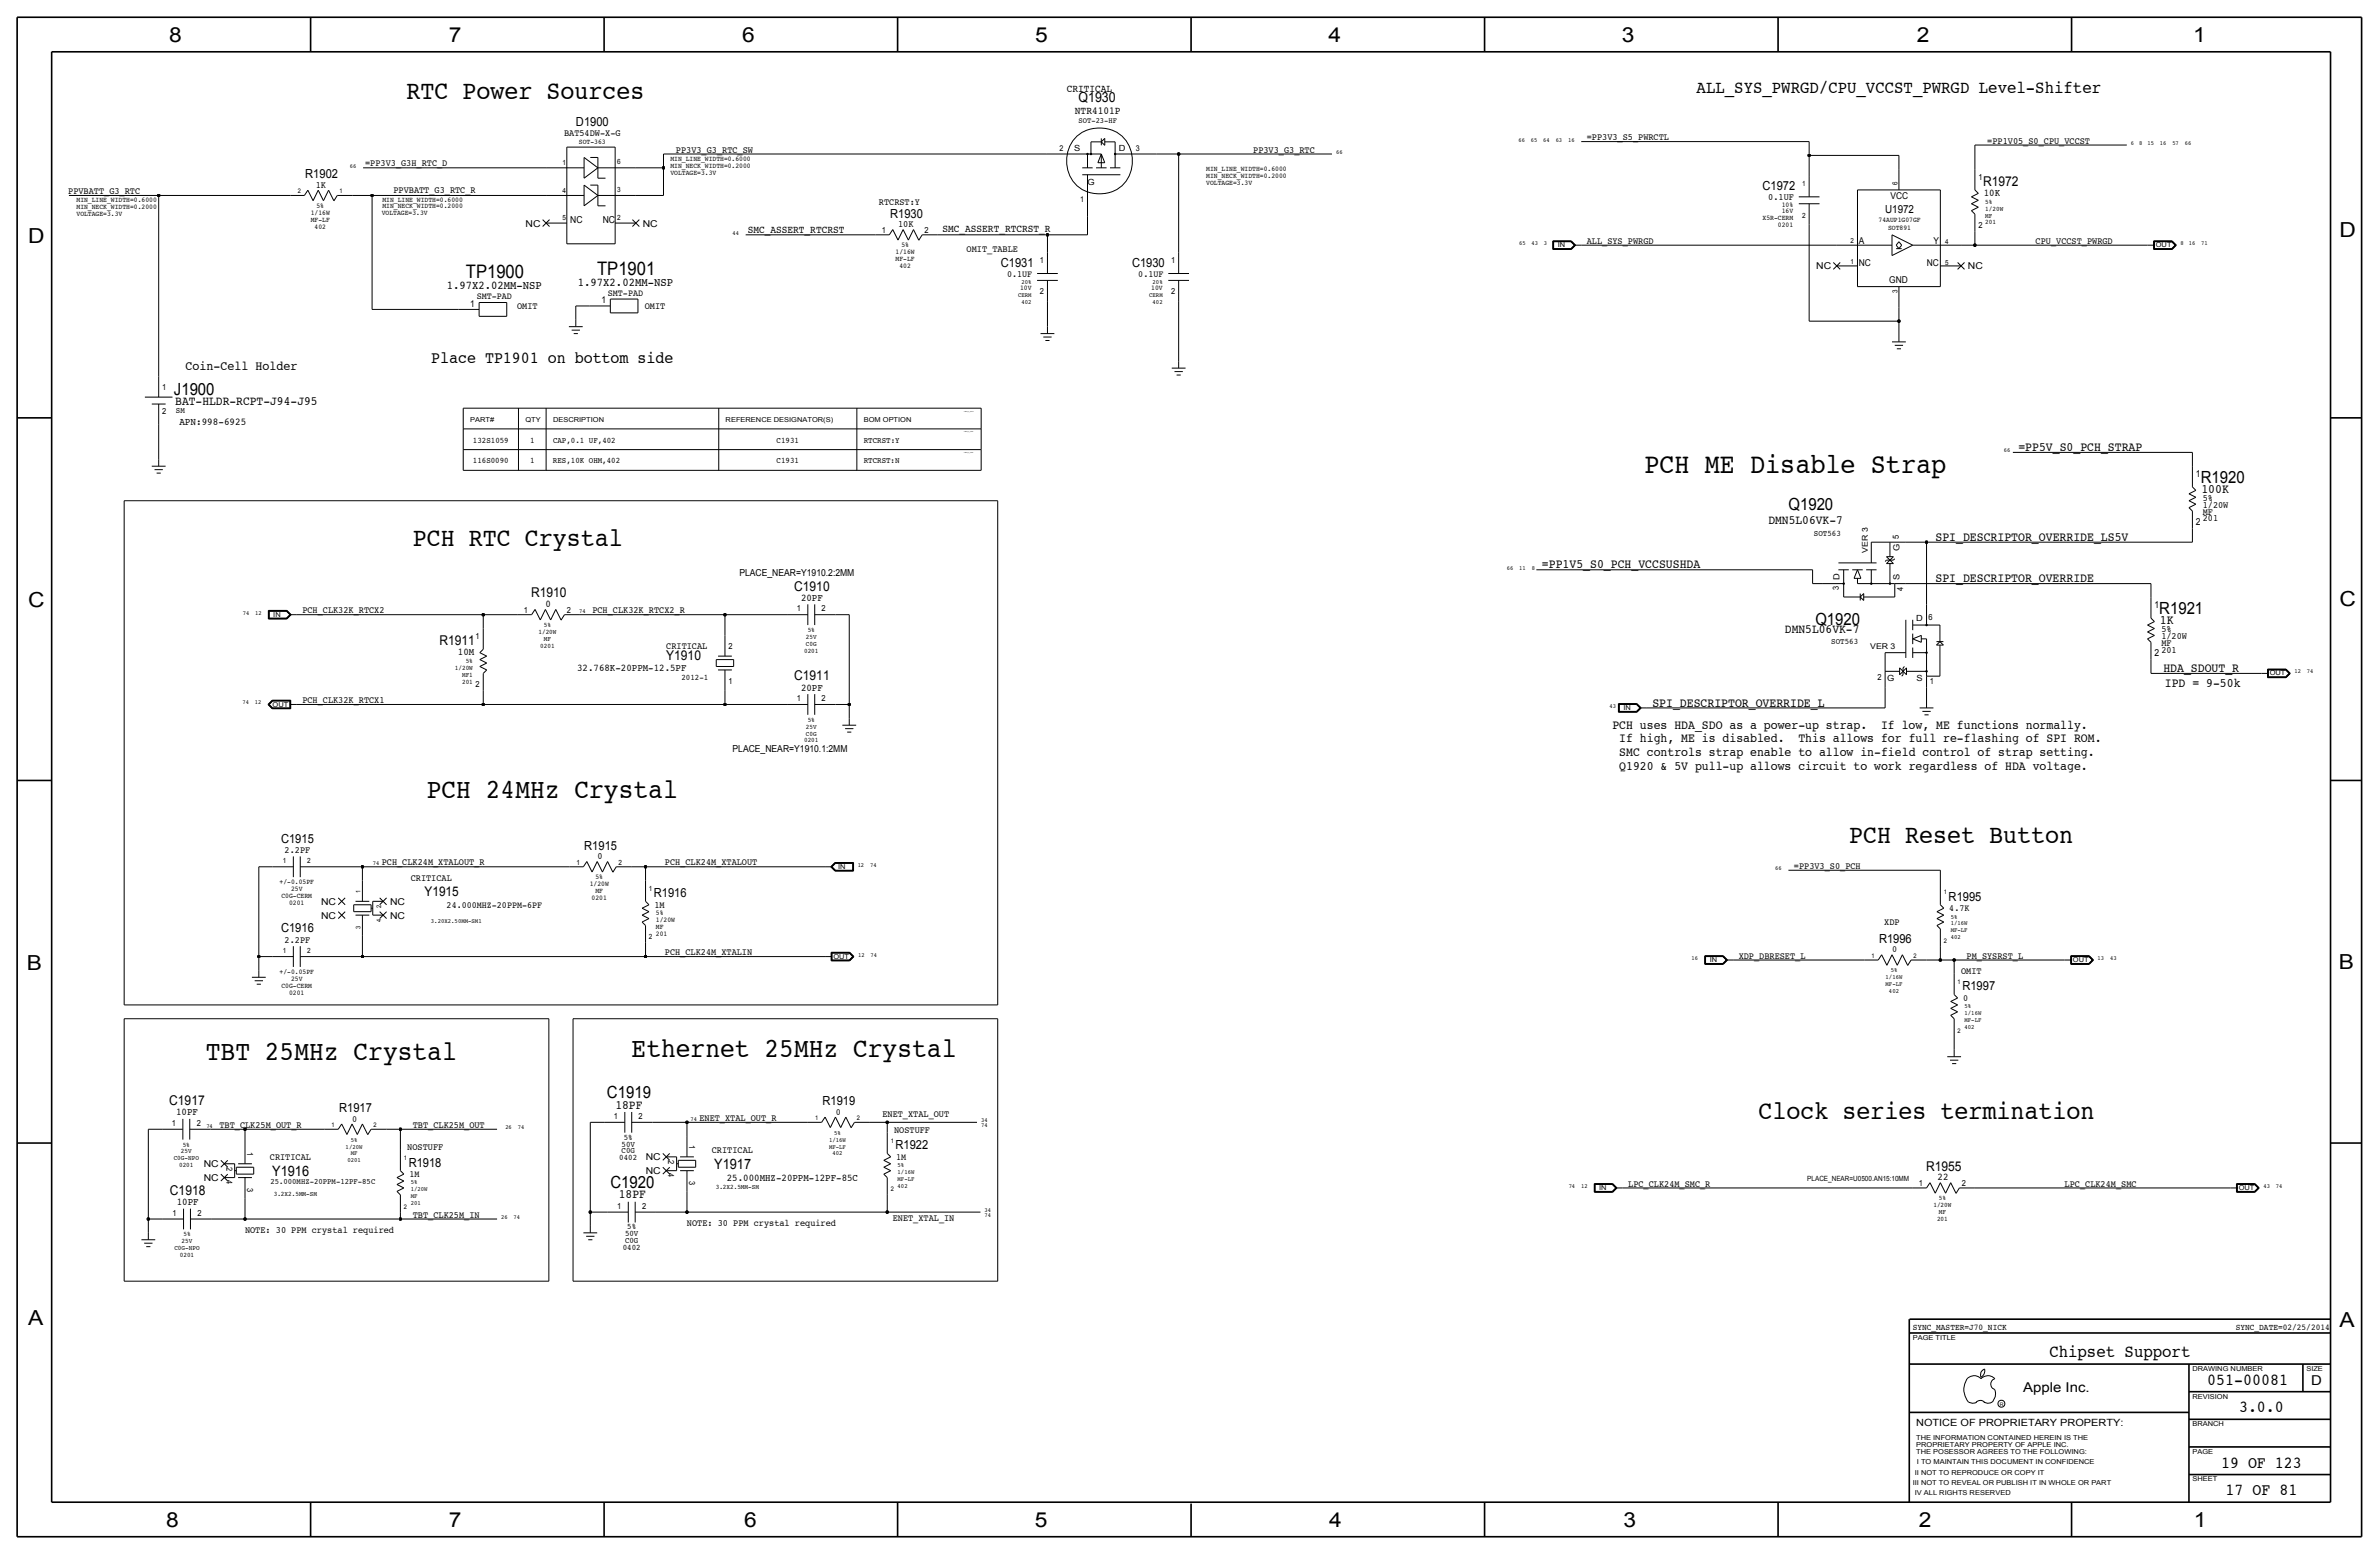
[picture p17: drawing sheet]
<svg xmlns="http://www.w3.org/2000/svg" width="875mm" height="572mm" viewBox="0 0 875 572" stroke-linecap="round" stroke-linejoin="round" font-family="sans-serif">
<defs><g id="words">
<text font-size="10.4" x="604.8" y="174">PCH ME Disable Strap</text>
<g font-size="10.1">
<text x="157" y="293.4">PCH 24MHz Crystal</text>
<text x="75.7" y="389.9">TBT 25MHz Crystal</text>
<text x="232.3" y="388.6">Ethernet 25MHz Crystal</text>
</g>
<g font-size="9.6">
<text x="149.5" y="36.3">RTC Power Sources</text>
<text x="151.8" y="200.7">PCH RTC Crystal</text>
<text x="680.1" y="309.9">PCH Reset Button</text>
<text x="646.8" y="411.5">Clock series termination</text>
</g>
<g font-size="7.6">
<text x="62.2" y="15.5">8</text>
<text x="165" y="15.5">7</text>
<text x="273" y="15.5">6</text>
<text x="380.7" y="15.5">5</text>
<text x="488.6" y="15.5">4</text>
<text x="596.6" y="15.5">3</text>
<text x="705.1" y="15.5">2</text>
<text x="806.7" y="15.5">1</text>
<text x="10.4" y="89.4">D</text>
<text x="860.5" y="87.1">D</text>
<text x="10.4" y="223.3">C</text>
<text x="860.5" y="222.8">C</text>
<text x="9.8" y="356.6">B</text>
<text x="860.2" y="356.4">B</text>
<text x="10.4" y="487.4">A</text>
<text x="860.5" y="488.2">A</text>
<text x="61.2" y="561.6">8</text>
<text x="165" y="561.6">7</text>
<text x="273.8" y="561.6">6</text>
<text x="380.7" y="561.6">5</text>
<text x="488.9" y="561.6">4</text>
<text x="597.1" y="561.6">3</text>
<text x="705.8" y="561.6">2</text>
<text x="806.9" y="561.6">1</text>
</g>
<g font-size="6.8">
<text x="219.6" y="101.1">TP1901</text>
<text x="171.4" y="102.4">TP1900</text>
</g>
<g font-size="6.5">
<text x="624.1" y="34.3">ALL_SYS_PWRGD/CPU_VCCST_PWRGD Level-Shifter</text>
<text x="753.8" y="499.1">Chipset Support</text>
</g>
<g font-size="6.2">
<text x="158.6" y="133.4">Place TP1901 on bottom side</text>
<text x="64" y="145.3">J1900</text>
<text x="809.4" y="177.5">R1920</text>
<text x="657.8" y="187.7">Q1920</text>
<text x="794.2" y="225.8">R1921</text>
<text x="667.7" y="229.9">Q1920</text>
<text x="223.2" y="403.9">C1919</text>
<text x="224.5" y="436.9">C1920</text>
<text x="811.9" y="509.3">051-00081</text>
<text x="823.6" y="519.4">3.0.0</text>
<text x="817" y="539.8">19 OF 123</text>
<text x="818.6" y="549.9">17 OF 81</text>
</g>
<g font-size="5.3">
<text x="262.7" y="429.8">Y1917</text>
<text x="100.1" y="432.3">Y1916</text>
</g>
<text font-size="5.1" x="396.7" y="37.6">Q1930</text>
<g font-size="5">
<text x="729.4" y="68.3">R1972</text>
<text x="195.4" y="219.7">R1910</text>
<text x="292.1" y="217.2">C1910</text>
<text x="161.7" y="237.2">R1911</text>
<text x="245.1" y="242.6">Y1910</text>
<text x="292.1" y="250.2">C1911</text>
<text x="62.3" y="406.4">C1917</text>
<text x="708.4" y="430.5">R1955</text>
<text x="62.5" y="439.4">C1918</text>
<text x="850.1" y="509.3">D</text>
<text x="744.2" y="511.8">Apple Inc.</text>
</g>
<text font-size="4.9" x="156.2" y="329.4">Y1915</text>
<text font-size="4.8" x="68.2" y="135.9">Coin-Cell Holder</text>
<g font-size="4.7">
<text x="64.5" y="148.8">BAT-HLDR-RCPT-J94-J95</text>
<text x="742.4" y="165.9">=PP5V_S0_PCH_STRAP</text>
<text x="809.7" y="181.4">100K</text>
<text x="650.4" y="192.5">DMN5L06VK-7</text>
<text x="711.9" y="198.9">SPI_DESCRIPTOR_OVERRIDE_LS5V</text>
<text x="567.1" y="209">=PP1V5_S0_PCH_VCCSUSHDA</text>
<text x="711.9" y="214.1">SPI_DESCRIPTOR_OVERRIDE</text>
<text x="656.5" y="232.7">DMN5L06VK-7</text>
<text x="794.5" y="229.6">1K</text>
<text x="795.7" y="247.1">HDA_SDOUT_R</text>
<text x="796.2" y="252.7">IPD = 9-50k</text>
<text x="607.8" y="259.8">SPI_DESCRIPTOR_OVERRIDE_L</text>
<text x="593" y="268">PCH uses HDA_SDO as a power-up strap.</text>
<text x="691.9" y="268">If low, ME functions normally.</text>
<text x="595.6" y="273.1">If high, ME is disabled.</text>
<text x="661.5" y="273.1">This allows for full re-flashing of SPI ROM.</text>
<text x="595.6" y="278.1">SMC controls strap enable to allow in-field control of strap setting.</text>
<text x="595.6" y="283.2">Q1920 &amp; 5V pull-up allows circuit to work regardless of HDA voltage.</text>
<text x="226.4" y="407.7">18PF</text>
<text x="227.6" y="440.7">18PF</text>
</g>
<g font-size="4.6">
<text x="211.9" y="46.2">D1900</text>
<text x="112.3" y="65.5">R1902</text>
<text x="648.3" y="69.9">C1972</text>
<text x="327.4" y="80">R1930</text>
<text x="368.1" y="98">C1931</text>
<text x="416.4" y="98">C1930</text>
<text x="103.4" y="309.9">C1915</text>
<text x="214.9" y="312.4">R1915</text>
<text x="240.5" y="329.9">R1916</text>
<text x="716.7" y="331.2">R1995</text>
<text x="103.4" y="342.9">C1916</text>
<text x="691.2" y="346.7">R1996</text>
<text x="721.8" y="364.2">R1997</text>
<text x="302.5" y="406.4">R1919</text>
<text x="124.7" y="408.9">R1917</text>
<text x="329.4" y="422.7">R1922</text>
<text x="150.3" y="429">R1918</text>
</g>
<g font-size="4.4">
<text x="164.3" y="106.4">1.97X2.02MM-NSP</text>
<text x="212.6" y="105.2">1.97X2.02MM-NSP</text>
</g>
<text font-size="4.1" x="693.4" y="78.2">U1972</text>
<g font-size="3.9">
<text x="392.4" y="33.8">CRITICAL</text>
<text x="395.4" y="41.8">NTR4101P</text>
<text x="275" y="85.9">SMC_ASSERT_RTCRST</text>
<text x="346.7" y="85.3">SMC_ASSERT_RTCRST_R</text>
</g>
<g font-size="3.8">
<text x="729.7" y="72.1">10K</text>
<text x="66" y="156.2">APN:998-6925</text>
<text x="294.6" y="221">20PF</text>
<text x="200.6" y="223.3">0</text>
<text x="168.4" y="241">10M</text>
<text x="212.3" y="246.6">32.768K-20PPM-12.5PF</text>
<text x="294.6" y="254">20PF</text>
<text x="64.8" y="410.2">10PF</text>
<text x="267.4" y="434.3">25.000MHZ-20PPM-12PF-85C</text>
<text x="712.7" y="434.1">22</text>
<text x="65" y="443.2">10PF</text>
</g>
<text font-size="3.7" x="704.8" y="524.5">NOTICE OF PROPRIETARY PROPERTY:</text>
<g font-size="3.5">
<text x="207.5" y="50">BAT54DW-X-G</text>
<text x="583.6" y="51.6">=PP3V3_S5_PWRCTL</text>
<text x="731" y="52.8">=PP1V05_S0_CPU_VCCST</text>
<text x="248.6" y="56.1">PP3V3_G3_RTC_SW</text>
<text x="461" y="56.1">PP3V3_G3_RTC</text>
<text x="134.3" y="61.2">=PP3V3_G3H_RTC_D</text>
<text x="25.1" y="71.4">PPVBATT_G3_RTC</text>
<text x="116.2" y="69.1">1K</text>
<text x="144.7" y="71.1">PPVBATT_G3_RTC_R</text>
<text x="323.3" y="75.4">RTCRST:Y</text>
<text x="650.4" y="73.7">0.1UF</text>
<text x="695.4" y="73.2">VCC</text>
<text x="193.3" y="83.3">NC</text>
<text x="209.8" y="82">NC</text>
<text x="221.7" y="82">NC</text>
<text x="236.4" y="83.3">NC</text>
<text x="330.4" y="83.6">10K</text>
<text x="583.6" y="89.7">ALL_SYS_PWRGD</text>
<text x="683.7" y="89.7">A</text>
<text x="711.1" y="89.7">Y</text>
<text x="748.7" y="89.7">CPU_VCCST_PWRGD</text>
<text x="355.5" y="92.7">OMIT_TABLE</text>
<text x="370.4" y="101.9">0.1UF</text>
<text x="418.7" y="101.9">0.1UF</text>
<text x="668" y="99.1">NC</text>
<text x="683.7" y="97.8">NC</text>
<text x="708.7" y="97.8">NC</text>
<text x="723.8" y="99.1">NC</text>
<text x="694.9" y="104.1">GND</text>
<text x="173" y="112.8">1</text>
<text x="175.3" y="110">SMT-PAD</text>
<text x="190.2" y="113.8">OMIT</text>
<text x="221.2" y="111.5">1</text>
<text x="223.6" y="108.7">SMT-PAD</text>
<text x="237.2" y="113.8">OMIT</text>
<text x="807.7" y="175.3">1</text>
<text x="810.2" y="184.2">5%</text>
<text x="810.2" y="191.8">201</text>
<text x="810.2" y="186.7">1/20W</text>
<text x="810.2" y="189.2">MF</text>
<text x="807.7" y="193">2</text>
<text x="272" y="211.8">PLACE_NEAR=Y1910.2:2MM</text>
<text x="111.2" y="225.6">PCH_CLK32K_RTCX2</text>
<text x="217.9" y="225.6">PCH_CLK32K_RTCX2_R</text>
<text x="792.4" y="223.5">1</text>
<text x="795" y="232.4">5%</text>
<text x="245.1" y="238.8">CRITICAL</text>
<text x="795" y="234.9">1/20W</text>
<text x="795" y="237.5">MF</text>
<text x="792.4" y="241.3">2</text>
<text x="795" y="240">201</text>
<text x="111.2" y="258.6">PCH_CLK32K_RTCX1</text>
<text x="269.4" y="276.6">PLACE_NEAR=Y1910.1:2MM</text>
<text x="104.7" y="313.7">2.2PF</text>
<text x="219.7" y="316">0</text>
<text x="140.4" y="318.3">PCH_CLK24M_XTALOUT_R</text>
<text x="151.1" y="323.9">CRITICAL</text>
<text x="244.6" y="318.3">PCH_CLK24M_XTALOUT</text>
<text x="659.8" y="319.5">=PP3V3_S0_PCH</text>
<text x="118.1" y="332.7">NC</text>
<text x="143.5" y="332.7">NC</text>
<text x="164.3" y="334">24.000MHZ-20PPM-6PF</text>
<text x="240.7" y="333.8">1M</text>
<text x="717" y="335">4.7K</text>
<text x="118.1" y="337.8">NC</text>
<text x="143.5" y="337.8">NC</text>
<text x="693.1" y="340.4">XDP</text>
<text x="104.7" y="346.7">2.2PF</text>
<text x="244.6" y="351.3">PCH_CLK24M_XTALIN</text>
<text x="639.5" y="352.6">XDP_DBRESET_L</text>
<text x="696" y="350.3">0</text>
<text x="723.3" y="352.6">PM_SYSRST_L</text>
<text x="721.3" y="358.1">OMIT</text>
<text x="722.1" y="368">0</text>
<text x="129.6" y="412.5">0</text>
<text x="257.3" y="412.2">ENET_XTAL_OUT_R</text>
<text x="307.4" y="410">0</text>
<text x="324.6" y="411">ENET_XTAL_OUT</text>
<text x="80.7" y="414.8">TBT_CLK25M_OUT_R</text>
<text x="151.8" y="414.8">TBT_CLK25M_OUT</text>
<text x="328.9" y="416.6">NOSTUFF</text>
<text x="149.8" y="422.9">NOSTUFF</text>
<text x="261.8" y="424.2">CRITICAL</text>
<text x="74.9" y="429.3">NC</text>
<text x="99.3" y="426.7">CRITICAL</text>
<text x="237.5" y="431.8">NC</text>
<text x="237.5" y="426.7">NC</text>
<text x="329.6" y="426.5">1M</text>
<text x="74.9" y="434.3">NC</text>
<text x="150.6" y="432.8">1M</text>
<text x="598.9" y="436.4">LPC_CLK24M_SMC_R</text>
<text x="759.4" y="436.4">LPC_CLK24M_SMC</text>
<text x="151.8" y="447.8">TBT_CLK25M_IN</text>
<text x="328.4" y="449.1">ENET_XTAL_IN</text>
<text x="90.1" y="453.4">NOTE: 30 PPM crystal required</text>
<text x="252.7" y="450.9">NOTE: 30 PPM crystal required</text>
</g>
<g font-size="3.2">
<text x="703.5" y="488.9">SYNC_MASTER=J70_NICK</text>
<text x="822.3" y="488.9">SYNC_DATE=02/25/2014</text>
</g>
<g font-size="3.1">
<text x="395" y="55.4">S</text>
<text x="411.5" y="55.4">D</text>
<text x="399.9" y="68.1">G</text>
<text x="727.7" y="66">1</text>
<text x="727.7" y="83.8">2</text>
<text x="324.3" y="85.6">1</text>
<text x="340.1" y="85.6">2</text>
<text x="382.5" y="96.8">1</text>
<text x="430.7" y="96.8">1</text>
<text x="382.5" y="108.2">2</text>
<text x="430.7" y="108.2">2</text>
<text x="59.6" y="143.5">1</text>
<text x="59.6" y="152.4">2</text>
<text x="64.7" y="151.9">SM</text>
<text x="173.9" y="162.8">132S1059</text>
<text x="195" y="162.8">1</text>
<text x="203.4" y="162.8">CAP,0.1 UF,402</text>
<text x="285.6" y="162.8">C1931</text>
<text x="317.7" y="162.8">RTCRST:Y</text>
<text x="173.9" y="170.4">116S0090</text>
<text x="195" y="170.4">1</text>
<text x="203.4" y="170.4">RES,10K OHM,402</text>
<text x="285.6" y="170.4">C1931</text>
<text x="317.7" y="170.4">RTCRST:N</text>
<text x="667.2" y="197.1">SOT563</text>
<text x="698.4" y="198.1" transform="rotate(-90 698.4 198.1)">5</text>
<text x="698.7" y="202.8" transform="rotate(-90 698.7 202.8)">G</text>
<text x="676.6" y="213.3" transform="rotate(-90 676.6 213.3)">D</text>
<text x="698.7" y="213.2" transform="rotate(-90 698.7 213.2)">S</text>
<text x="676.4" y="216.9" transform="rotate(-90 676.4 216.9)">3</text>
<text x="700" y="217.4" transform="rotate(-90 700 217.4)">4</text>
<text x="192.7" y="225.3">1</text>
<text x="208.5" y="225.3">2</text>
<text x="293.1" y="224.8">1</text>
<text x="302.2" y="224.8">2</text>
<text x="704.8" y="228.3">D</text>
<text x="709.4" y="228.1">6</text>
<text x="175" y="235">1</text>
<text x="267.9" y="238.8">2</text>
<text x="673.6" y="236.7">SOT563</text>
<text x="250.6" y="250.2">2012-1</text>
<text x="267.9" y="251.5">1</text>
<text x="690.6" y="250.2">2</text>
<text x="694.1" y="250.4">G</text>
<text x="704.9" y="250.4">S</text>
<text x="709.9" y="251.7">1</text>
<text x="175" y="252.7">2</text>
<text x="293.1" y="257.8">1</text>
<text x="302.2" y="257.8">2</text>
<text x="225.8" y="411.5">1</text>
<text x="234.9" y="411.5">2</text>
<text x="63.2" y="414">1</text>
<text x="72.3" y="414">2</text>
<text x="229.4" y="419.1">5%</text>
<text x="90.9" y="423.7" transform="rotate(90 90.9 423.7)">1</text>
<text x="228.6" y="424.2">C0G</text>
<text x="228.6" y="421.6">50V</text>
<text x="253.4" y="421.1" transform="rotate(90 253.4 421.1)">1</text>
<text x="83.3" y="429" transform="rotate(90 83.3 429)">2</text>
<text x="227.8" y="426.7">0402</text>
<text x="245.8" y="426.5" transform="rotate(90 245.8 426.5)">2</text>
<text x="245.8" y="431.5" transform="rotate(90 245.8 431.5)">4</text>
<text x="83.3" y="434.1" transform="rotate(90 83.3 434.1)">4</text>
<text x="90.9" y="436.9" transform="rotate(90 90.9 436.9)">3</text>
<text x="253.4" y="434.3" transform="rotate(90 253.4 434.3)">3</text>
<text x="705.8" y="436.1">1</text>
<text x="721.6" y="436.1">2</text>
<text x="63.4" y="447">1</text>
<text x="72.6" y="447">2</text>
<text x="227" y="444.5">1</text>
<text x="236.2" y="444.5">2</text>
<text x="229.9" y="454.7">50V</text>
<text x="230.7" y="452.1">5%</text>
<text x="229.1" y="459.7">0402</text>
<text x="229.9" y="457.2">C0G</text>
</g>
<text font-size="3" x="99.5" y="435.6">25.000MHZ-20PPM-12PF-85C</text>
<g font-size="2.9">
<text x="396.7" y="45.2">SOT-23-HF</text>
<text x="389.7" y="55.4">2</text>
<text x="417.8" y="55.4">3</text>
<text x="397.3" y="74.4">1</text>
<text x="687" y="203.2" transform="rotate(-90 687 203.2)">VER 3</text>
<text x="687.9" y="238.8">VER 3</text>
</g>
<g font-size="2.6">
<text x="213" y="53.1">SOT-363</text>
<text x="246.6" y="59.2">MIN_LINE_WIDTH=0.6000</text>
<text x="206.9" y="60.7">1</text>
<text x="227" y="60.5">6</text>
<text x="246.6" y="64.3">VOLTAGE=3.3V</text>
<text x="246.6" y="61.7">MIN_NECK_WIDTH=0.2000</text>
<text x="443.7" y="65.5">MIN_NECK_WIDTH=0.2000</text>
<text x="443.7" y="63">MIN_LINE_WIDTH=0.6000</text>
<text x="206.9" y="70.9">4</text>
<text x="227" y="70.6">3</text>
<text x="443.7" y="68.1">VOLTAGE=3.3V</text>
<text x="662.9" y="68.6">1</text>
<text x="697.9" y="68.1" transform="rotate(-90 697.9 68.1)">6</text>
<text x="28.1" y="74.4">MIN_LINE_WIDTH=0.6000</text>
<text x="28.1" y="77">MIN_NECK_WIDTH=0.2000</text>
<text x="116.4" y="76.5">5%</text>
<text x="140.7" y="74.2">MIN_LINE_WIDTH=0.6000</text>
<text x="140.7" y="76.5">MIN_NECK_WIDTH=0.2000</text>
<text x="655.4" y="76.2">10%</text>
<text x="28.1" y="79.5">VOLTAGE=3.3V</text>
<text x="114.3" y="79">1/16W</text>
<text x="114.3" y="81.5">MF-LF</text>
<text x="140.4" y="79">VOLTAGE=3.3V</text>
<text x="206.9" y="81">5</text>
<text x="227" y="80.8">2</text>
<text x="648.3" y="81">X5R-CERM</text>
<text x="654" y="83.6">0201</text>
<text x="655.4" y="78.5">16V</text>
<text x="662.9" y="80">2</text>
<text x="691" y="81.6">74AUP1G07GF</text>
<text x="115.7" y="84.1">402</text>
<text x="680.7" y="89.4">2</text>
<text x="694.5" y="84.4">SOT891</text>
<text x="715.5" y="89.7">4</text>
<text x="329.4" y="93.5">1/16W</text>
<text x="331.5" y="90.9">5%</text>
<text x="329.4" y="96">MF-LF</text>
<text x="330.8" y="98.6">402</text>
<text x="680.7" y="97">1</text>
<text x="715.5" y="97.3">5</text>
<text x="375.2" y="106.7">10V</text>
<text x="423.5" y="106.7">10V</text>
<text x="697.9" y="107.7" transform="rotate(-90 697.9 107.7)">3</text>
<text x="104.1" y="317.5">1</text>
<text x="113" y="317.5">2</text>
<text x="212" y="318">1</text>
<text x="219" y="323.3">5%</text>
<text x="227.5" y="318">2</text>
<text x="102.8" y="325.1">+/-0.05PF</text>
<text x="107.1" y="327.7">25V</text>
<text x="216.9" y="325.9">1/20W</text>
<text x="219" y="328.4">MF</text>
<text x="238.7" y="327.7">1</text>
<text x="103.5" y="330.2">C0G-CERM</text>
<text x="106.4" y="332.7">0201</text>
<text x="217.6" y="331">0201</text>
<text x="241.2" y="336.6">5%</text>
<text x="241.2" y="339.1">1/20W</text>
<text x="241.2" y="341.6">MF</text>
<text x="238.7" y="345.4">2</text>
<text x="241.2" y="344.2">201</text>
<text x="104.1" y="350.5">1</text>
<text x="113" y="350.5">2</text>
<text x="102.8" y="358.1">+/-0.05PF</text>
<text x="103.5" y="363.2">C0G-CERM</text>
<text x="106.4" y="365.8">0201</text>
<text x="107.1" y="360.7">25V</text>
<text x="664.8" y="434.3">PLACE_NEAR=U0500.AN15:10MM</text>
</g>
<g font-size="2.5">
<text x="730.2" y="74.9">5%</text>
<text x="730.2" y="77.5">1/20W</text>
<text x="730.2" y="82.5">201</text>
<text x="730.2" y="80">MF</text>
<text x="573" y="90.9">IN</text>
<text x="792.9" y="90.9">OUT</text>
<text x="172.9" y="155.2">PART#</text>
<text x="193.2" y="155.2">QTY</text>
<text x="203.4" y="155.2">DESCRIPTION</text>
<text x="266.9" y="155.2">REFERENCE DESIGNATOR(S)</text>
<text x="317.7" y="155.2">BOM OPTION</text>
<text x="100.5" y="226.8">IN</text>
<text x="198.1" y="233.2">1/20W</text>
<text x="200" y="230.6">5%</text>
<text x="297.1" y="232.4">5%</text>
<text x="198.7" y="238.3">0201</text>
<text x="200" y="235.7">MF</text>
<text x="296.4" y="235">25V</text>
<text x="296.4" y="237.5">C0G</text>
<text x="171.3" y="243.8">5%</text>
<text x="295.7" y="240">0201</text>
<text x="167.3" y="246.4">1/20W</text>
<text x="170" y="251.5">201</text>
<text x="170" y="248.9">MF1</text>
<text x="834.8" y="248.4">OUT</text>
<text x="100.3" y="259.8">OUT</text>
<text x="597.1" y="261.1">IN</text>
<text x="296.4" y="268">25V</text>
<text x="297.1" y="265.4">5%</text>
<text x="295.7" y="273.1">0201</text>
<text x="296.4" y="270.5">C0G</text>
<text x="308.3" y="319.5">IN</text>
<text x="306.5" y="352.6">OUT</text>
<text x="628.9" y="353.8">IN</text>
<text x="762.5" y="353.8">OUT</text>
<text x="66.5" y="424.2">25V</text>
<text x="67.2" y="421.6">5%</text>
<text x="63.9" y="426.7">C0G-NPO</text>
<text x="65.9" y="429.3">0201</text>
<text x="263.3" y="437.4">3.2X2.5MM-SM</text>
<text x="588.2" y="437.6">IN</text>
<text x="823.4" y="437.6">OUT</text>
<text x="100.7" y="439.9">3.2X2.5MM-SM</text>
<text x="711.1" y="444">1/20W</text>
<text x="713.1" y="441.5">5%</text>
<text x="712.5" y="449.1">201</text>
<text x="713.1" y="446.5">MF</text>
<text x="67.5" y="454.7">5%</text>
<text x="64.1" y="459.7">C0G-NPO</text>
<text x="66.8" y="457.2">25V</text>
<text x="66.1" y="462.3">0201</text>
<text x="703.5" y="492.8">PAGE TITLE</text>
<text x="806.4" y="504.2">DRAWING NUMBER</text>
<text x="848.3" y="504.2">SIZE</text>
<text x="806.4" y="514.4">REVISION</text>
<text x="806.4" y="524.5">BRANCH</text>
<text x="704.8" y="532.1">PROPRIETARY PROPERTY OF APPLE INC.</text>
<text x="704.8" y="529.6">THE INFORMATION CONTAINED HEREIN IS THE</text>
<text x="704.8" y="534.7">THE POSESSOR AGREES TO THE FOLLOWING:</text>
<text x="705.1" y="538.5">I TO MAINTAIN THIS DOCUMENT IN CONFIDENCE</text>
<text x="806.4" y="534.7">PAGE</text>
<text x="704.3" y="542.3">II NOT TO REPRODUCE OR COPY IT</text>
<text x="806.4" y="544.8">SHEET</text>
<text x="703.5" y="546.1">III NOT TO REVEAL OR PUBLISH IT IN WHOLE OR PART</text>
<text x="704.3" y="549.9">IV ALL RIGHTS RESERVED</text>
</g>
<g font-size="2.3">
<text x="558.5" y="52.1">66</text>
<text x="563.1" y="52.1">65</text>
<text x="567.6" y="52.1">64</text>
<text x="572.2" y="52.1">63</text>
<text x="576.8" y="52.1">16</text>
<text x="783.8" y="53.3">6</text>
<text x="786.8" y="53.3">8</text>
<text x="789.9" y="53.3">15</text>
<text x="794.5" y="53.3">16</text>
<text x="799" y="53.3">57</text>
<text x="803.6" y="53.3">66</text>
<text x="491.4" y="56.6">66</text>
<text x="128.7" y="61.7">66</text>
<text x="109.5" y="71.1">2</text>
<text x="124.9" y="71.1">1</text>
<text x="269.4" y="86.4">44</text>
<text x="558.7" y="90.2">65</text>
<text x="563.3" y="90.2">43</text>
<text x="567.9" y="90.2">3</text>
<text x="802" y="90.2">8</text>
<text x="805.1" y="90.2">16</text>
<text x="809.7" y="90.2">71</text>
<text x="375.7" y="104.4">20%</text>
<text x="423.9" y="104.4">20%</text>
<text x="374.4" y="109.2">CERM</text>
<text x="375.7" y="111.8">402</text>
<text x="422.7" y="109.2">CERM</text>
<text x="423.9" y="111.8">402</text>
<text x="737.1" y="166.4">66</text>
<text x="554.2" y="209.6">66</text>
<text x="558.8" y="209.6">11</text>
<text x="563.4" y="209.6">8</text>
<text x="89.3" y="226.1">74</text>
<text x="93.9" y="226.1">12</text>
<text x="213.1" y="225.6">74</text>
<text x="843.9" y="247.7">12</text>
<text x="848.5" y="247.7">74</text>
<text x="89.2" y="259.1">74</text>
<text x="93.7" y="259.1">12</text>
<text x="592" y="260.4">43</text>
<text x="137.1" y="318.3">74</text>
<text x="315.5" y="318.8">12</text>
<text x="320" y="318.8">74</text>
<text x="653" y="320">66</text>
<text x="132.5" y="328.5" transform="rotate(-90 132.5 328.5)">1</text>
<text x="715" y="328.9">1</text>
<text x="140.2" y="333.8" transform="rotate(-90 140.2 333.8)">2</text>
<text x="132.5" y="341.7" transform="rotate(-90 132.5 341.7)">3</text>
<text x="140.2" y="338.9" transform="rotate(-90 140.2 338.9)">4</text>
<text x="158.5" y="339.3">3.20X2.50MM-SM1</text>
<text x="717.5" y="340.4">1/16W</text>
<text x="717.5" y="337.8">5%</text>
<text x="715" y="346.7">2</text>
<text x="717.5" y="342.9">MF-LF</text>
<text x="717.5" y="345.4">402</text>
<text x="315.6" y="351.8">12</text>
<text x="320.2" y="351.8">74</text>
<text x="622.2" y="353.1">16</text>
<text x="688.4" y="352.3">1</text>
<text x="703.8" y="352.3">2</text>
<text x="771.6" y="353.1">13</text>
<text x="776.1" y="353.1">43</text>
<text x="695.4" y="357.6">5%</text>
<text x="693.6" y="362.7">MF-LF</text>
<text x="693.6" y="360.2">1/16W</text>
<text x="694.8" y="365.3">402</text>
<text x="720" y="362">1</text>
<text x="722.6" y="370.8">5%</text>
<text x="722.6" y="373.4">1/16W</text>
<text x="722.6" y="375.9">MF-LF</text>
<text x="720" y="379.7">2</text>
<text x="722.6" y="378.5">402</text>
<text x="253.9" y="412.2">74</text>
<text x="299.8" y="412">1</text>
<text x="315.2" y="412">2</text>
<text x="360.9" y="412.7">34</text>
<text x="75.9" y="414.8">74</text>
<text x="122" y="414.5">1</text>
<text x="129" y="419.9">5%</text>
<text x="137.4" y="414.5">2</text>
<text x="185.9" y="415.3">26</text>
<text x="190.4" y="415.3">74</text>
<text x="304.9" y="419.9">1/16W</text>
<text x="306.8" y="417.3">5%</text>
<text x="360.9" y="414.6">74</text>
<text x="127.1" y="422.4">1/20W</text>
<text x="129" y="424.9">MF</text>
<text x="304.9" y="422.4">MF-LF</text>
<text x="306.2" y="424.9">402</text>
<text x="327.6" y="420.4">1</text>
<text x="127.8" y="427.5">0201</text>
<text x="148.5" y="426.7">1</text>
<text x="330.1" y="431.8">1/16W</text>
<text x="330.1" y="429.3">5%</text>
<text x="151.1" y="435.6">5%</text>
<text x="330.1" y="436.9">402</text>
<text x="330.1" y="434.3">MF-LF</text>
<text x="577" y="436.9">74</text>
<text x="581.6" y="436.9">12</text>
<text x="832.5" y="436.9">43</text>
<text x="837.1" y="436.9">74</text>
<text x="151.1" y="443.2">201</text>
<text x="151.1" y="440.7">MF</text>
<text x="151.1" y="438.1">1/20W</text>
<text x="327.6" y="438.2">2</text>
<text x="148.5" y="444.5">2</text>
<text x="184.3" y="448.3">26</text>
<text x="188.9" y="448.3">74</text>
<text x="362.2" y="445.8">34</text>
<text x="362.2" y="447.6">74</text>
</g>
<text font-size="1.8" x="735.5" y="516.9">R</text>
<g font-size=".4">
<text x="354.5" y="151.4">TABLE_5_HEAD</text>
<text x="354.5" y="159">TABLE_5_ITEM</text>
<text x="354.5" y="166.6">TABLE_5_ITEM</text>
</g>
</g></defs>
<g fill="none" stroke="#000" stroke-width=".37">
<path d="M208.5 54.1h17.8zM208.5 54.1v35.6zM214.8 57.9v7.6zM214.8 57.9l5.1 3.8zM217.1 57.9h2.8zM219.9 57.9v7.6zM226.3 54.1v35.6zM244 56.6h140.8zM244 56.6v5.1zM384.8 56.6h20.3zM396.2 50a12.2 12.2 0 0 1 20.1 6.8 12 12 0 0 1-15.7 14 12.4 12.4 0 0 1-4.4-20.8zM400 56.6v5.1z"/>
<path d="M401.3 52.2h3.8zM401.3 52.2v4.4zM403.8 59.8h2.5zM405.1 52.2l1.2 1.2zM405.1 56.6v5.1zM405.1 56.6l-1.3 3.2zM405.1 56.6l1.2 3.2zM405.1 50.9v2.5zM405.1 52.2l1.2-1.3zM406.3 52.2h3.9zM406.3 50.9v2.5zM410.2 56.6h15.2z"/>
<path d="M410.2 52.2v9.5zM425.4 56.6h8.1zM433.5 56.6h56.4zM433.5 56.6v36.4zM581.6 52.1h83.8zM665.4 57.2h33zM665.4 52.1v5.1zM665.4 57.1v7.7zM698.4 57.2v5zM726.4 53.3v8.9zM726.4 53.3h55.9zM25.3 71.9h33.1z"/>
<path d="M58.4 71.9v66.5zM58.4 71.9h48.5zM106.9 71.9h5.1zM113.2 70l-1.2 1.9zM113.2 70l2 3.8zM117 70l-1.8 3.8zM117 70l2 3.8zM120.9 70l-1.9 3.8zM120.9 70l1.9 3.8zM124.1 71.9l-1.3 2zM124.1 71.9h5.6zM129.7 71.9h7.2z"/>
<path d="M133.6 61.7h67.3zM136.9 71.9h64zM136.9 71.9v41.9zM200.9 61.7h13.9zM200.9 71.9h13.9zM214.8 65.5l5.1-3.8zM214.8 75.7l5.1-3.8zM214.8 68.1v7.6zM214.8 68.1l5.1 3.8zM217.1 68.1h2.8zM219.9 68.1v7.6zM219.9 61.7h14z"/>
<path d="M219.9 71.9h14zM219.9 65.5h2.8zM219.9 75.7h2.8zM233.9 61.7h10.1zM233.9 71.9h10.1zM244 61.7v10.2zM398.1 61.7h3.8zM398.1 64.3h14zM400 79.5v6.9zM400 64.3v15.2zM403.1 61.7h3.9zM408.3 61.7h3.8z"/>
<path d="M661.6 72.4h7.6zM661.6 74.9h7.6zM665.4 64.8v7.6zM665.4 74.9v7.7zM683.2 69.9h30.5zM683.2 69.9v35.5zM698.4 62.2v7.7zM713.7 69.9v35.5zM725.1 72.4l2.6-1.3zM725.1 77.5l2.6-1.3zM725.1 74.9l2.6-1.2zM725.1 77.5l1.3 1.2z"/>
<path d="M725.1 74.9l2.6 1.3zM725.1 72.4l2.6 1.3zM726.4 62.2v7.7zM726.4 78.7v6.4zM726.4 69.8l1.3 1.3zM199.6 83.3l2.5-2.5zM199.6 80.8l2.5 2.5zM200.9 82h7.6zM208.5 89.7h17.8zM226.3 82h7.6zM232.6 83.3l2.6-2.5zM232.6 80.8l2.6 2.5z"/>
<path d="M274.3 86.4h47.7zM322 86.4h5.1zM328.4 84.4l1.9 3.9zM328.4 84.4l-1.3 2zM332.2 84.4l-1.9 3.9zM332.2 84.4l1.9 3.9zM336 84.4l-1.9 3.9zM336 84.4l1.9 3.9zM339.2 86.4h5.7zM339.2 86.4l-1.3 2zM344.9 86.4h40.4zM385.3 86.4v6.6z"/>
<path d="M385.3 93v7.6zM385.3 86.4h14.7zM433.5 93v7.6zM571.1 88.6v3.1zM571.1 91.7h6.9zM571.1 88.6h6.9zM571.2 88.7v2.9zM571.2 91.6h6.7zM571.2 88.7h6.7zM571.3 88.8v2.7zM571.3 91.5h6.5zM571.3 88.8h6.5z"/>
<path d="M571.4 88.9h6.4zM571.4 88.9v2.5zM571.4 91.4h6.4zM577.8 91.4l1.3-1.2zM577.8 88.9l1.3 1.3zM577.8 88.8l1.4 1.4zM577.9 88.7l1.5 1.5zM577.9 91.6l1.5-1.4zM578 88.6l1.5 1.6zM578 91.7l1.5-1.5zM579.1 90.2h2.5zM579.2 90.2l-1.4 1.3z"/>
<path d="M581.6 90.2h94zM665.4 82.6v35.5zM674.3 99.1l2.6-2.6zM674.3 96.5l2.6 2.6zM675.6 97.8h7.6zM675.6 90.2h20.3zM695.9 86.4l7.6 3.8zM695.9 94l7.6-3.8zM695.9 86.4v7.6zM697.4 90.2l1 1.2zM697.4 91.4h2.1zM698.4 88.9l-1 1.3z"/>
<path d="M698.4 88.9l1.1 1.3zM699.5 90.2l-1.1 1.2zM703.5 90.2h17.8zM713.7 97.8h7.6zM720 96.5l2.6 2.6zM721.3 90.2h5.1zM722.6 96.5l-2.6 2.6zM726.4 90.2h63.5zM726.4 85.1v5.1zM789.9 90.2h2.5zM792.1 88.6h6.8zM792.1 91.7h6.8z"/>
<path d="M792.1 88.6v3.1zM792.2 88.7v2.9zM792.2 91.6h6.7zM792.2 88.7h6.7zM792.3 88.8h6.5zM792.3 88.8v2.7zM792.3 91.5h6.5zM792.4 88.9h6.4zM792.4 88.9v2.5zM792.4 91.4h6.4zM798.8 88.9l1.2 1.3zM798.8 91.4l1.2-1.2z"/>
<path d="M798.8 88.8l1.4 1.4zM798.9 91.6l1.5-1.4zM798.9 88.7l1.5 1.5zM798.9 88.6l1.6 1.6zM800.2 90.2l-1.4 1.3zM800.5 90.2l-1.6 1.5zM136.9 113.8h31.7zM168.6 113.8h7.6zM176.2 116.3h10.2zM176.2 111.3h10.2zM176.2 111.3v5zM186.4 111.3v5z"/>
<path d="M211.8 112.5v5.1zM211.8 117.6v2.5zM211.8 112.5h5.1zM216.9 112.5h7.6zM224.5 115.1h10.1zM224.5 110h10.1zM224.5 110v5.1zM234.6 110v5.1zM381.5 100.6h7.6zM381.5 103.1h7.6zM385.3 110.7v9.4zM385.3 103.1v7.6z"/>
<path d="M429.7 103.1h7.6zM429.7 100.6h7.6zM433.5 110.7v22.1zM433.5 103.1v7.6zM665.4 118.1h33zM683.2 105.4h30.5zM698.4 113v5.1zM698.4 118.1v5.1zM698.4 105.4v7.6zM58.4 138.4v7.7zM209.2 120.1h5.1zM210.3 121.4h3z"/>
<path d="M211 122.7h1.5zM382.7 122.7h5.1zM383.7 124h3.1zM384.5 125.2h1.5zM385.3 120.1v2.6zM431 135.4h5.1zM432 136.7h3.1zM432.8 137.9h1.5zM433.5 132.8v2.6zM695.9 125.7h5.1zM696.9 127h3.1zM697.7 128.3h1.5z"/>
<path d="M698.4 123.2v2.5zM53.3 146.1h10.1zM55.8 148.6h5.1zM58.4 156.2v12.7zM58.4 148.6v7.6zM170.4 157.7v7.7zM170.4 150.1v7.6zM170.4 157.7h190.5zM170.4 150.1h190.5zM190.7 157.7v7.7zM190.7 150.1v7.6zM200.9 157.7v7.7z"/>
<path d="M200.9 150.1v7.6zM264.4 157.7v7.7zM264.4 150.1v7.6zM315.2 157.7v7.7zM315.2 150.1v7.6zM360.9 157.7v7.7zM360.9 150.1v7.6zM55.8 171.5h5.1zM56.8 172.7h3.1zM57.6 174h1.5zM58.4 168.9v2.6zM170.4 165.4v7.6z"/>
<path d="M170.4 173h190.5zM170.4 165.4h190.5zM190.7 165.4v7.6zM200.9 165.4v7.6zM264.4 165.4v7.6zM315.2 165.4v7.6zM360.9 165.4v7.6zM740.4 166.4h66zM806.4 166.4v5.1zM806.4 171.4v7.7zM806.4 179.1l1.3 1.2zM45.7 184.2h321.3z"/>
<path d="M45.7 184.2v185.4zM367 184.2v185.4zM688.3 199.4v7.6zM688.3 199.4h6.8zM695.2 199.4h.1M695.1 199.4v5.3zM695.2 199.4h5.8zM701 199.4h7.6zM708.6 199.4h97.8zM708.6 199.4v22.8zM805.1 181.6l2.6-1.3zM805.1 186.7l2.6-1.3z"/>
<path d="M805.1 184.2l2.6-1.3zM805.1 186.7l1.3 1.3zM805.1 184.2l2.6 1.2zM805.1 181.6l2.6 1.3zM806.4 194.3v5.1zM806.4 188v6.3zM565.1 209.6h101.6zM666.7 209.6v5zM666.7 214.6h3.8zM670.5 214.6h7.6zM676.2 207h14zM676.2 209.6h3.8z"/>
<path d="M678.1 209.6v10zM678.1 219.6h6.1zM681.3 209.6h3.8zM681.9 212.7h2.6zM683.2 209.6l1.3 3.1zM683.2 209.6l-1.3 3.1zM683.2 212.7v1.9zM683.2 214.6h13.7zM684.2 219.6l1.3 1.2zM684.2 219.6l1.3-1.3zM684.2 218.3v2.5zM685.5 219.6h11.4z"/>
<path d="M685.5 218.3v2.5zM686.4 209.6h3.8zM688.3 209.6v5zM693.9 207.3h2.5zM693.9 204.7l2.5 2.6zM693.9 207.3l2.5-2.6zM693.9 206l-.5 .5zM693.9 206h2.5zM693.9 204.7h2.5zM695.1 207.3v7.3zM696.4 206l.5-.5zM697 214.6h.1"/>
<path d="M696.9 214.6v5zM697 214.6h4zM701 214.6h90.2zM791.2 214.6v5.1zM791.2 219.7v7.6zM98.7 224.5v3.1zM98.7 227.6h6.8zM98.7 224.5h6.8zM98.8 224.6v2.9zM98.8 227.5h6.7zM98.8 224.6h6.7zM98.9 224.7h6.5z"/>
<path d="M98.9 224.7v2.7zM98.9 227.4h6.5zM99 224.8h6.4zM99 224.8v2.5zM99 227.3h6.4zM105.4 227.3l1.2-1.2zM105.4 224.8l1.2 1.3zM105.4 227.4l1.4-1.3zM105.4 224.7l1.4 1.4zM105.5 224.6l1.4 1.5zM105.5 227.5l1.4-1.4zM105.5 224.5l1.6 1.6z"/>
<path d="M105.5 227.6l1.6-1.5zM106.6 226.1h2.6zM109.2 226.1h68.5zM177.7 226.1v5zM177.7 231.1v7.7zM177.7 226.1h12.7zM190.4 226.1h5.1zM196.8 224.1l-1.3 2zM196.8 224.1l1.9 3.9zM200.6 224.1l-1.9 3.9zM200.6 224.1l1.9 3.9zM204.4 224.1l-1.9 3.9z"/>
<path d="M204.4 224.1l1.9 3.9zM207.6 226.1l-1.3 2zM207.6 226.1h5.7zM213.3 226.1h53.3zM266.6 226.1h22.9zM266.6 226.1v7.6zM266.6 233.7v7.6zM289.5 226.1h7.6zM297.1 222.3v7.6zM299.7 222.3v7.6zM299.7 226.1h7.6zM307.3 226.1h5.1z"/>
<path d="M312.4 226.1v33zM701 227.9v14.1zM703.5 235l3.2 1.2zM703.5 235l3.2-1.3zM703.5 233v3.9zM703.5 229.9h10zM703.5 238.2v3.8zM703.5 227.9v3.8zM706.7 235h1.9zM706.7 233.7v2.5zM708.6 222.2v7.7zM708.6 235v13.6z"/>
<path d="M712.3 236h2.5zM712.3 237.2l1.2-1.2zM712.3 237.2h2.5zM713.5 236l1.3 1.2zM713.5 237.2v11.5zM713.5 229.9v6.1zM789.9 235l1.3 1.2zM789.9 232.4l2.5 1.3zM789.9 229.9l2.5 1.2zM789.9 229.9l2.5-1.3zM789.9 235l2.5-1.3zM789.9 232.4l2.5-1.3z"/>
<path d="M791.2 236.2v6.4zM791.2 227.3l1.2 1.3zM98.6 259.1l1.5-1.6zM98.6 259.1l1.5 1.6zM98.7 259.1l1.5 1.5zM98.7 259.1l1.5-1.5zM98.9 259.1l1.3 1.4zM99 259.1l1.3-1.3zM99 259.1l1.3 1.3zM100.1 257.5h6.8zM100.2 257.6h6.6zM100.2 257.7l-1.3 1.4z"/>
<path d="M100.2 257.7h6.5zM100.3 257.8h6.3zM106.6 259.1h2.6zM106.6 257.8v2.5zM106.7 257.7v2.8zM106.8 257.6v3zM106.9 257.5v3.2zM109.2 259.1h68.5zM176.5 245.1l2.5-1.3zM176.5 242.6l2.5-1.3zM176.5 240l1.2-1.2zM176.5 240l2.5 1.3z"/>
<path d="M176.5 245.1l2.5 1.3zM176.5 242.6l2.5 1.2zM177.7 254v5.1zM177.7 247.7v6.3zM177.7 259.1h88.9zM179 246.4l-1.3 1.3zM263.4 242.6h6.4zM263.4 245.1h6.4zM263.4 242.6v2.5zM264.1 241.3h5.1zM264.1 246.4h5.1zM266.6 259.1h22.9z"/>
<path d="M266.6 254v5.1zM266.6 246.4v7.6zM269.8 242.6v2.5zM289.5 259.1h7.6zM297.1 255.3v7.6zM299.7 255.3v7.6zM299.7 259.1h7.6zM307.3 259.1h5.1zM312.4 259.1v5.1zM595.3 258.8v3.1zM595.3 258.8h6.8zM595.4 258.9h6.6z"/>
<path d="M595.4 258.9v2.9zM595.5 259v2.7zM595.5 259h6.5zM595.6 259.1h6.3zM595.6 259.1v2.5zM601.9 259.1l1.3 1.3zM602 259l1.4 1.4zM602 258.9l1.5 1.5zM602.1 258.8l1.6 1.6zM693.4 246.9h5.3zM693.4 252.7v7.7zM693.4 240h7.6z"/>
<path d="M693.4 246.9v5.8zM693.4 240v6.8zM693.4 246.9h.1M698.7 245.6l2.5 2.6zM698.7 245.6v2.6zM699.5 248.7l.5-.5zM700 245.6l.5-.5zM700 245.6v2.6zM701.2 245.6l-2.5 2.6zM701.2 246.9h7.4zM701.2 245.6v2.6zM703.5 240h5.1z"/>
<path d="M708.6 252.7v5.1zM708.6 257.8v2.5zM708.6 248.7h4.9zM708.6 248.7v4zM708.6 248.7h.1M791.2 247.7h40.6zM791.2 242.6v5.1zM831.8 247.7h2.5zM834 249.2h6.8zM834 246.1v3.1zM834 246.1h6.8zM834.1 246.2v2.9z"/>
<path d="M834.1 249.1h6.7zM834.1 246.2h6.7zM834.2 246.3h6.5zM834.2 246.3v2.7zM834.2 249h6.5zM834.3 246.4h6.4zM834.3 246.4v2.5zM834.3 248.9h6.4zM840.7 248.9l1.3-1.3zM840.7 246.4l1.3 1.3zM840.7 246.3l1.4 1.4zM840.7 249l1.4-1.3z"/>
<path d="M840.8 249.1l1.5-1.4zM840.8 246.2l1.5 1.5zM840.8 246.1l1.6 1.6zM840.8 249.2l1.6-1.6zM100.1 260.7h6.8zM100.2 260.6h6.6zM100.2 260.5h6.5zM100.3 260.4h6.3zM309.8 266.7h5.1zM310.8 268h3.1zM311.6 269.2h1.5zM312.4 264.2v2.5z"/>
<path d="M595.3 261.9h6.8zM595.4 261.8h6.6zM595.5 261.7h6.5zM595.6 261.6h6.3zM601.9 261.6l1.3-1.3zM602 261.7l1.4-1.3zM602 261.8l1.5-1.4zM603.2 260.4h2.5zM603.7 260.3l-1.6 1.6zM605.7 260.4h87.7zM706.1 260.4h5zM707.1 261.6h3z"/>
<path d="M707.8 262.9h1.6zM95.2 318.8h5.1zM95.2 318.8v33zM100.3 318.8h7.6zM107.9 315v7.6zM110.4 315v7.6zM110.4 318.8h7.7zM118.1 318.8h15.2zM133.3 318.8v5zM133.3 318.8h76.2zM209.5 318.8h5.1zM215.8 316.8l-1.2 2z"/>
<path d="M215.8 316.8l2 3.9zM219.7 316.8l-1.9 3.9zM219.7 316.8l1.9 3.9zM223.5 316.8l-1.9 3.9zM223.5 316.8l1.9 3.9zM226.7 318.8l-1.3 2zM226.7 318.8h5.7zM232.4 318.8h5zM237.4 318.8h66.1zM237.4 318.8v5.1zM303.5 318.8h2.5zM305.6 318.8l1.5-1.6z"/>
<path d="M305.6 318.8l1.5 1.5zM305.7 318.8l1.5-1.5zM305.7 318.8l1.5 1.4zM305.9 318.8l1.3-1.4zM305.9 318.8l1.3 1.3zM306 318.8l1.3-1.3zM306 318.8l1.3 1.2zM307.1 317.2h6.8zM307.2 317.3h6.6zM307.2 317.4h6.5zM307.3 317.5h6.3zM313.6 317.5v2.5z"/>
<path d="M313.7 317.4v2.7zM313.8 317.3v2.9zM313.9 317.2v3.1zM124.4 337.8l2.5-2.5zM124.4 335.3l2.5 2.5zM124.4 332.7l2.5-2.5zM124.4 330.2l2.5 2.5zM130.1 332.7v2.6zM130.1 335.3h6.4zM130.1 332.7h6.4zM130.8 336.6h5zM130.8 331.5h5z"/>
<path d="M133.3 323.9v7.6zM133.3 336.5v7.7zM136.5 334h.6zM136.5 332.7v2.6zM137.1 331.5h3.8zM137.1 336.6h3.8zM137.1 331.5v5zM139.6 337.8l2.6-2.5zM139.6 335.3l2.6 2.5zM139.6 332.7l2.6-2.5zM139.6 330.2l2.6 2.5zM236.2 339.1l1.2 1.3z"/>
<path d="M236.2 336.6l2.5 1.2zM236.2 334l2.5 1.3zM236.2 334l2.5-1.3zM236.2 339.1l2.5-1.3zM236.2 336.6l2.5-1.3zM237.4 331.5l1.3 1.2zM237.4 323.8v7.7zM307.1 320.3h6.8zM307.2 320.2h6.6zM307.2 320.1h6.5zM307.3 320h6.3zM657.8 320h55.9z"/>
<path d="M712.4 335.3l2.6-1.3zM712.4 337.8l2.6-1.2zM712.4 337.8l2.6 1.3zM712.4 335.3l2.6 1.3zM713.7 332.7l1.3 1.3zM713.7 320v5.1zM713.7 325.1v7.6zM92.7 359.4h5zM95.2 351.8h5.1zM95.2 351.8v5.1zM95.2 356.9v2.5zM100.3 351.8h7.6z"/>
<path d="M107.9 348v7.6zM110.4 348v7.6zM110.4 351.8h7.7zM118.1 351.8h15.2zM133.3 351.8h104.1zM133.3 344.2v7.6zM237.4 351.8h66.1zM237.4 346.7v5.1zM237.4 340.4v6.3zM303.5 351.8h2.5zM305.7 353.4h6.8zM305.7 350.2v3.2z"/>
<path d="M305.7 350.2h6.8zM305.8 350.3v3zM305.8 353.3h6.7zM305.8 350.3h6.7zM305.9 350.4h6.5zM305.9 350.4v2.8zM305.9 353.2h6.5zM306 350.5h6.4zM306 350.5v2.6zM306 353.1h6.4zM312.4 353.1l1.2-1.3zM312.4 350.5l1.2 1.3z"/>
<path d="M312.4 353.2l1.4-1.4zM312.4 350.4l1.4 1.4zM312.5 350.3l1.4 1.5zM312.5 353.3l1.4-1.5zM312.5 350.2l1.6 1.6zM312.5 353.4l1.6-1.6zM627 351.5v3.1zM627 354.6h6.8zM627 351.5h6.8zM627.1 351.6h6.7zM627.1 351.6v2.9zM627.1 354.5h6.7z"/>
<path d="M627.2 351.7v2.7zM627.2 354.4h6.5zM627.2 351.7h6.5zM627.3 351.8h6.4zM627.3 351.8v2.5zM627.3 354.3h6.4zM633.7 351.8l1.2 1.3zM633.7 354.3l1.2-1.2zM633.7 351.7l1.4 1.4zM633.8 354.5l1.5-1.4zM633.8 351.6l1.5 1.5zM633.8 351.5l1.6 1.6z"/>
<path d="M634.9 353.1h2.6zM635.1 353.1l-1.4 1.3zM635.4 353.1l-1.6 1.5zM637.5 353.1h48.2zM685.7 353.1h5.1zM692.1 351.1l1.9 3.9zM692.1 351.1l-1.3 2zM695.9 351.1l-1.9 3.9zM695.9 351.1l1.9 3.9zM699.7 351.1l-1.9 3.9zM699.7 351.1l1.9 3.9zM702.9 353.1h5.7z"/>
<path d="M702.9 353.1l-1.3 2zM708.6 353.1h5.1zM712.4 340.4l2.6-1.3zM712.4 340.4l1.3 1.2zM713.7 348v5.1zM713.7 341.6v6.4zM713.7 353.1h5.1zM718.8 353.1h40.6zM718.8 353.1v5zM718.8 358.1v7.7zM759.4 353.1h2.5zM761.6 354.6h6.9z"/>
<path d="M761.6 351.5v3.1zM761.6 351.5h6.9zM761.7 351.6v2.9zM761.7 354.5h6.7zM761.7 351.6h6.7zM761.8 351.7h6.5zM761.8 351.7v2.7zM761.8 354.4h6.6zM761.9 351.8h6.4zM761.9 351.8v2.5zM761.9 354.3h6.4zM768.3 354.3l1.3-1.2z"/>
<path d="M768.3 351.8l1.3 1.3zM768.3 351.7l1.4 1.4zM768.3 354.4l1.4-1.3zM768.4 354.5l1.5-1.4zM768.4 351.6l1.5 1.5zM768.5 351.5l1.5 1.6zM768.5 354.6l1.5-1.5zM45.7 369.6h321.3zM45.7 374.6v96.6zM45.7 374.6h156.2zM93.7 360.7h3zM94.4 362h1.6z"/>
<path d="M201.9 374.6v96.6zM210.8 374.6h156.2zM210.8 374.6v96.6zM367 374.6v96.6zM717.5 373.4l1.3 1.3zM717.5 370.8l2.5 1.3zM717.5 368.3l2.5 1.3zM717.5 368.3l2.5-1.3zM717.5 373.4l2.5-1.3zM717.5 370.8l2.5-1.2zM718.8 365.8l1.2 1.2zM718.8 374.6v6.4z"/>
<path d="M716.2 388.6h5.1zM717.2 389.9h3.1zM718 391.2h1.5zM718.8 381v5.1zM718.8 386.1v2.5zM54.6 415.3v33zM54.6 415.3h5zM59.6 415.3h7.7zM67.3 411.5v7.6zM69.8 415.3h7.6zM69.8 411.5v7.6zM77.4 415.3h12.7z"/>
<path d="M90.1 415.3v5.1zM90.1 415.3h29.2zM119.3 415.3h5.1zM125.7 413.4l-1.3 1.9zM125.7 413.4l1.9 3.8zM129.5 413.4l-1.9 3.8zM129.5 413.4l1.9 3.8zM133.3 413.4l1.9 3.8zM133.3 413.4l-1.9 3.8zM136.5 415.3l-1.3 2zM136.5 415.3h5.7zM142.2 415.3h5.1z"/>
<path d="M147.3 415.3h35.5zM147.3 415.3v7.6zM217.1 412.8h5.1zM217.1 412.8v33zM222.2 412.8h7.6zM229.8 408.9v7.7zM232.4 412.8h7.6zM232.4 408.9v7.7zM240 412.8h12.7zM252.7 412.8v5zM252.7 417.8v7.6zM252.7 412.8h44.4z"/>
<path d="M297.1 412.8h5.1zM303.5 410.8l1.9 3.9zM303.5 410.8l-1.3 2zM307.3 410.8l-1.9 3.9zM307.3 410.8l1.9 3.9zM311.1 410.8l-1.9 3.9zM311.1 410.8l1.9 3.9zM314.3 412.8h5.7zM314.3 412.8l-1.3 2zM320 412.8h6.3zM326.3 412.8h33.1zM326.3 412.7v3.9z"/>
<path d="M326.3 416.6v7.6zM81.2 434.3l2.6-2.5zM81.2 431.8l2.6 2.5zM81.2 429.3l2.6-2.6zM81.2 426.7l2.6 2.6zM82.5 428h3.8zM82.5 433.1h3.8zM86.3 430.5h.6zM86.3 428v5.1zM86.9 429.3h6.4zM86.9 429.3v2.5zM86.9 431.8h6.4z"/>
<path d="M87.6 433.1h5.1zM87.6 428h5.1zM90.1 420.4v7.6zM90.1 433.1v7.6zM93.3 429.3v2.5zM146 438.1l1.3 1.3zM146 435.6l2.5 1.3zM146 433.1l2.5 1.2zM146 433.1l2.5-1.3zM146 438.1l2.5-1.2zM146 435.6l2.5-1.3zM147.3 422.9v7.6z"/>
<path d="M147.3 439.4v6.4zM147.3 430.5l1.2 1.3zM243.8 431.8l2.5-2.5zM243.8 429.3l2.5 2.5zM243.8 426.7l2.5-2.5zM243.8 424.2l2.5 2.5zM245.1 425.5h3.8zM245.1 430.5h3.8zM248.9 425.5v5zM248.9 428h.6zM249.5 429.3h6.4zM249.5 426.7h6.4z"/>
<path d="M249.5 426.7v2.6zM250.1 430.5h5.1zM250.1 425.5h5.1zM252.7 438.1v7.7zM252.7 430.5v7.6zM255.9 426.7v2.6zM325.1 431.8l1.2 1.3zM325.1 429.3l2.5 1.2zM325.1 426.7l2.5 1.3zM325.1 426.7l2.5-1.2zM325.1 431.8l2.5-1.3zM325.1 429.3l2.5-1.3z"/>
<path d="M326.3 424.2l1.3 1.3zM326.3 439.4v6.4zM326.3 433.1v6.3zM586.4 435.3v3.2zM586.4 438.5h6.8zM586.4 435.3h6.8zM586.5 435.4v3zM586.5 438.4h6.6zM586.5 435.4h6.6zM586.6 435.5v2.8zM586.6 438.3h6.5zM586.6 435.5h6.5z"/>
<path d="M586.7 435.6h6.3zM586.7 435.6v2.5zM586.7 438.1h6.3zM593 435.6l1.3 1.3zM593 438.1l1.3-1.2zM593.1 438.3l1.4-1.4zM593.1 435.5l1.4 1.4zM593.1 438.4l1.5-1.5zM593.1 435.4l1.5 1.5zM593.2 435.3l1.6 1.6zM593.2 438.5l1.6-1.6zM594.3 436.9h2.5z"/>
<path d="M596.8 436.9h106.7zM703.5 436.9h5.1zM709.9 434.9l1.9 3.9zM709.9 434.9l-1.3 2zM713.7 434.9l-1.9 3.9zM713.7 434.9l1.9 3.9zM717.5 434.9l-1.9 3.9zM717.5 434.9l1.9 3.9zM720.7 436.9h5.7zM720.7 436.9l-1.3 2zM726.4 436.9h94zM820.4 436.9h2.5z"/>
<path d="M822.6 435.3h6.8zM822.6 438.5h6.8zM822.6 435.3v3.2zM822.7 435.4v3zM822.7 438.4h6.7zM822.7 435.4h6.7zM822.8 435.5v2.8zM822.8 438.3h6.5zM822.8 435.5h6.5zM822.9 435.6h6.4zM822.9 435.6v2.5zM822.9 438.1h6.4z"/>
<path d="M829.3 438.1l1.2-1.2zM829.3 435.6l1.2 1.3zM829.3 435.5l1.4 1.4zM829.3 438.3l1.4-1.4zM829.4 438.4l1.4-1.5zM829.4 435.4l1.4 1.5zM829.4 438.5l1.6-1.6zM829.4 435.3l1.6 1.6zM52 455.9h5.1zM53 457.2h3.1zM53.8 458.5h1.5zM54.6 448.3h5.3z"/>
<path d="M54.6 448.3v5.1zM54.6 453.4v2.5zM59.9 448.3h7.6zM67.5 444.5v7.6zM70.1 448.3h7.6zM70.1 444.5v7.6zM77.7 448.3h12.4zM90.1 448.3h57.2zM90.1 440.7v7.6zM147.3 448.3h35.5zM147.3 445.8v2.5zM214.6 453.4h5.1z"/>
<path d="M215.6 454.7h3zM216.4 455.9h1.5zM217.1 445.8h6.4zM217.1 445.8v5.1zM217.1 450.9v2.5zM223.5 445.8h7.6zM231.1 442v7.6zM233.6 442v7.6zM233.6 445.8h7.6zM241.2 445.8h11.5zM252.7 445.8h73.6zM326.3 445.8h34.3z"/>
<path d="M45.7 471.2h156.2zM210.8 471.2h156.2zM724.1 515.6l.5 .2a2.67 2.67 0 0 0 2.5-.2M726.8 515.7a2.09 2.09 0 0 1 3.1 0M728.6 506.5a2.69 2.69 0 0 0 1.3-3 2.26 2.26 0 0 0-1.3 3M729.7 515.6l.4 .2a2.67 2.67 0 0 0 2.6-.2M733.7 511.1a4.5 4.5 0 0 1-1 4.6M733.8 511a2.08 2.08 0 0 1-1.6-2 2.08 2.08 0 0 1 1.6-2 3.4 3.4 0 0 0-5.1 0 3.6 3.6 0 0 0-3.9-.8 3.6 3.6 0 0 0-2.3 3.3 7.1 7.1 0 0 0 1.6 6.2"/>
<circle cx="736.1" cy="516.2" r="1.28"/>
</g>
<g fill="none" stroke="#000" stroke-width=".6" stroke-linecap="butt">
<path d="M6.3 6.4v558.7zM6.3 6.4h862.3zM19 19.1h838.2zM19 19.1v533.4zM114.2 6.4v12.7zM222.2 6.4v12.7zM330.1 6.4v12.7zM438.1 6.4v12.7zM546 6.4v12.7zM654 6.4v12.7zM761.9 6.4v12.7zM857.2 19.1v533.4z"/>
<path d="M868.6 6.4v558.7zM6.3 153.7h12.7zM857.2 153.7h11.4zM6.3 287h12.7zM857.2 287h11.4zM6.3 420.4h12.7zM857.2 420.4h11.4zM702.3 490.2h154.9zM702.3 485.1v5.1zM702.3 490.2v62.3zM702.4 485.1h154.8zM702.3 501.6h154.9z"/>
<path d="M702.3 519.4h102.8zM805.1 501.6v50.8zM805.1 511.8h52.1zM847 501.6v10.2zM805.1 522h52.1zM805.1 532.1h52.1zM19 552.5h838.2zM114.2 552.4v12.7zM222.2 552.5v12.7zM330.1 552.5v12.7zM438.1 553v12.1zM546 552.5v12.7z"/>
<path d="M654 552.5v12.7zM761.9 552.5v12.7zM805.1 542.3h52.1zM6.3 565.1h862.3z"/>
</g>
<g fill="#000" stroke="#000" stroke-width=".37">
<path d="M399.8 56.5h.4v.3h-.4zM401.1 56.5h.4v.3h-.4zM410 56.5h.3v.3h-.3zM677.9 214.5h.4v.3h-.4zM688.1 214.5h.4v.3h-.4zM695 214.5h.3v.3h-.3zM708.4 239.9h.4v.3h-.4zM708.4 229.7h.4v.3h-.4zM708.4 246.7h.4v.4h-.4z"/>
<circle cx="433.5" cy="56.6" r=".51"/>
<circle cx="665.4" cy="57.2" r=".51"/>
<circle cx="58.4" cy="71.9" r=".51"/>
<circle cx="136.9" cy="71.9" r=".51"/>
<circle cx="244" cy="61.7" r=".51"/>
<circle cx="385.3" cy="86.4" r=".51"/>
<circle cx="726.4" cy="90.2" r=".51"/>
<circle cx="698.4" cy="118.1" r=".51"/>
<circle cx="708.6" cy="199.4" r=".51"/>
<circle cx="177.7" cy="226.1" r=".51"/>
<circle cx="266.6" cy="226.1" r=".51"/>
<circle cx="177.7" cy="259.1" r=".51"/>
<circle cx="266.6" cy="259.1" r=".51"/>
<circle cx="312.4" cy="259.1" r=".51"/>
<circle cx="133.3" cy="318.8" r=".51"/>
<circle cx="237.4" cy="318.8" r=".51"/>
<circle cx="95.2" cy="351.8" r=".51"/>
<circle cx="133.3" cy="351.8" r=".51"/>
<circle cx="237.4" cy="351.8" r=".51"/>
<circle cx="713.7" cy="353.1" r=".51"/>
<circle cx="718.8" cy="353.1" r=".51"/>
<circle cx="90.1" cy="415.3" r=".51"/>
<circle cx="147.3" cy="415.3" r=".51"/>
<circle cx="252.7" cy="412.8" r=".51"/>
<circle cx="326.3" cy="412.8" r=".51"/>
<circle cx="54.6" cy="448.3" r=".51"/>
<circle cx="90.1" cy="448.3" r=".51"/>
<circle cx="147.3" cy="448.3" r=".51"/>
<circle cx="217.1" cy="445.8" r=".51"/>
<circle cx="252.7" cy="445.8" r=".51"/>
<circle cx="326.3" cy="445.8" r=".51"/>
</g>
<use href="#words"/>
</svg>
